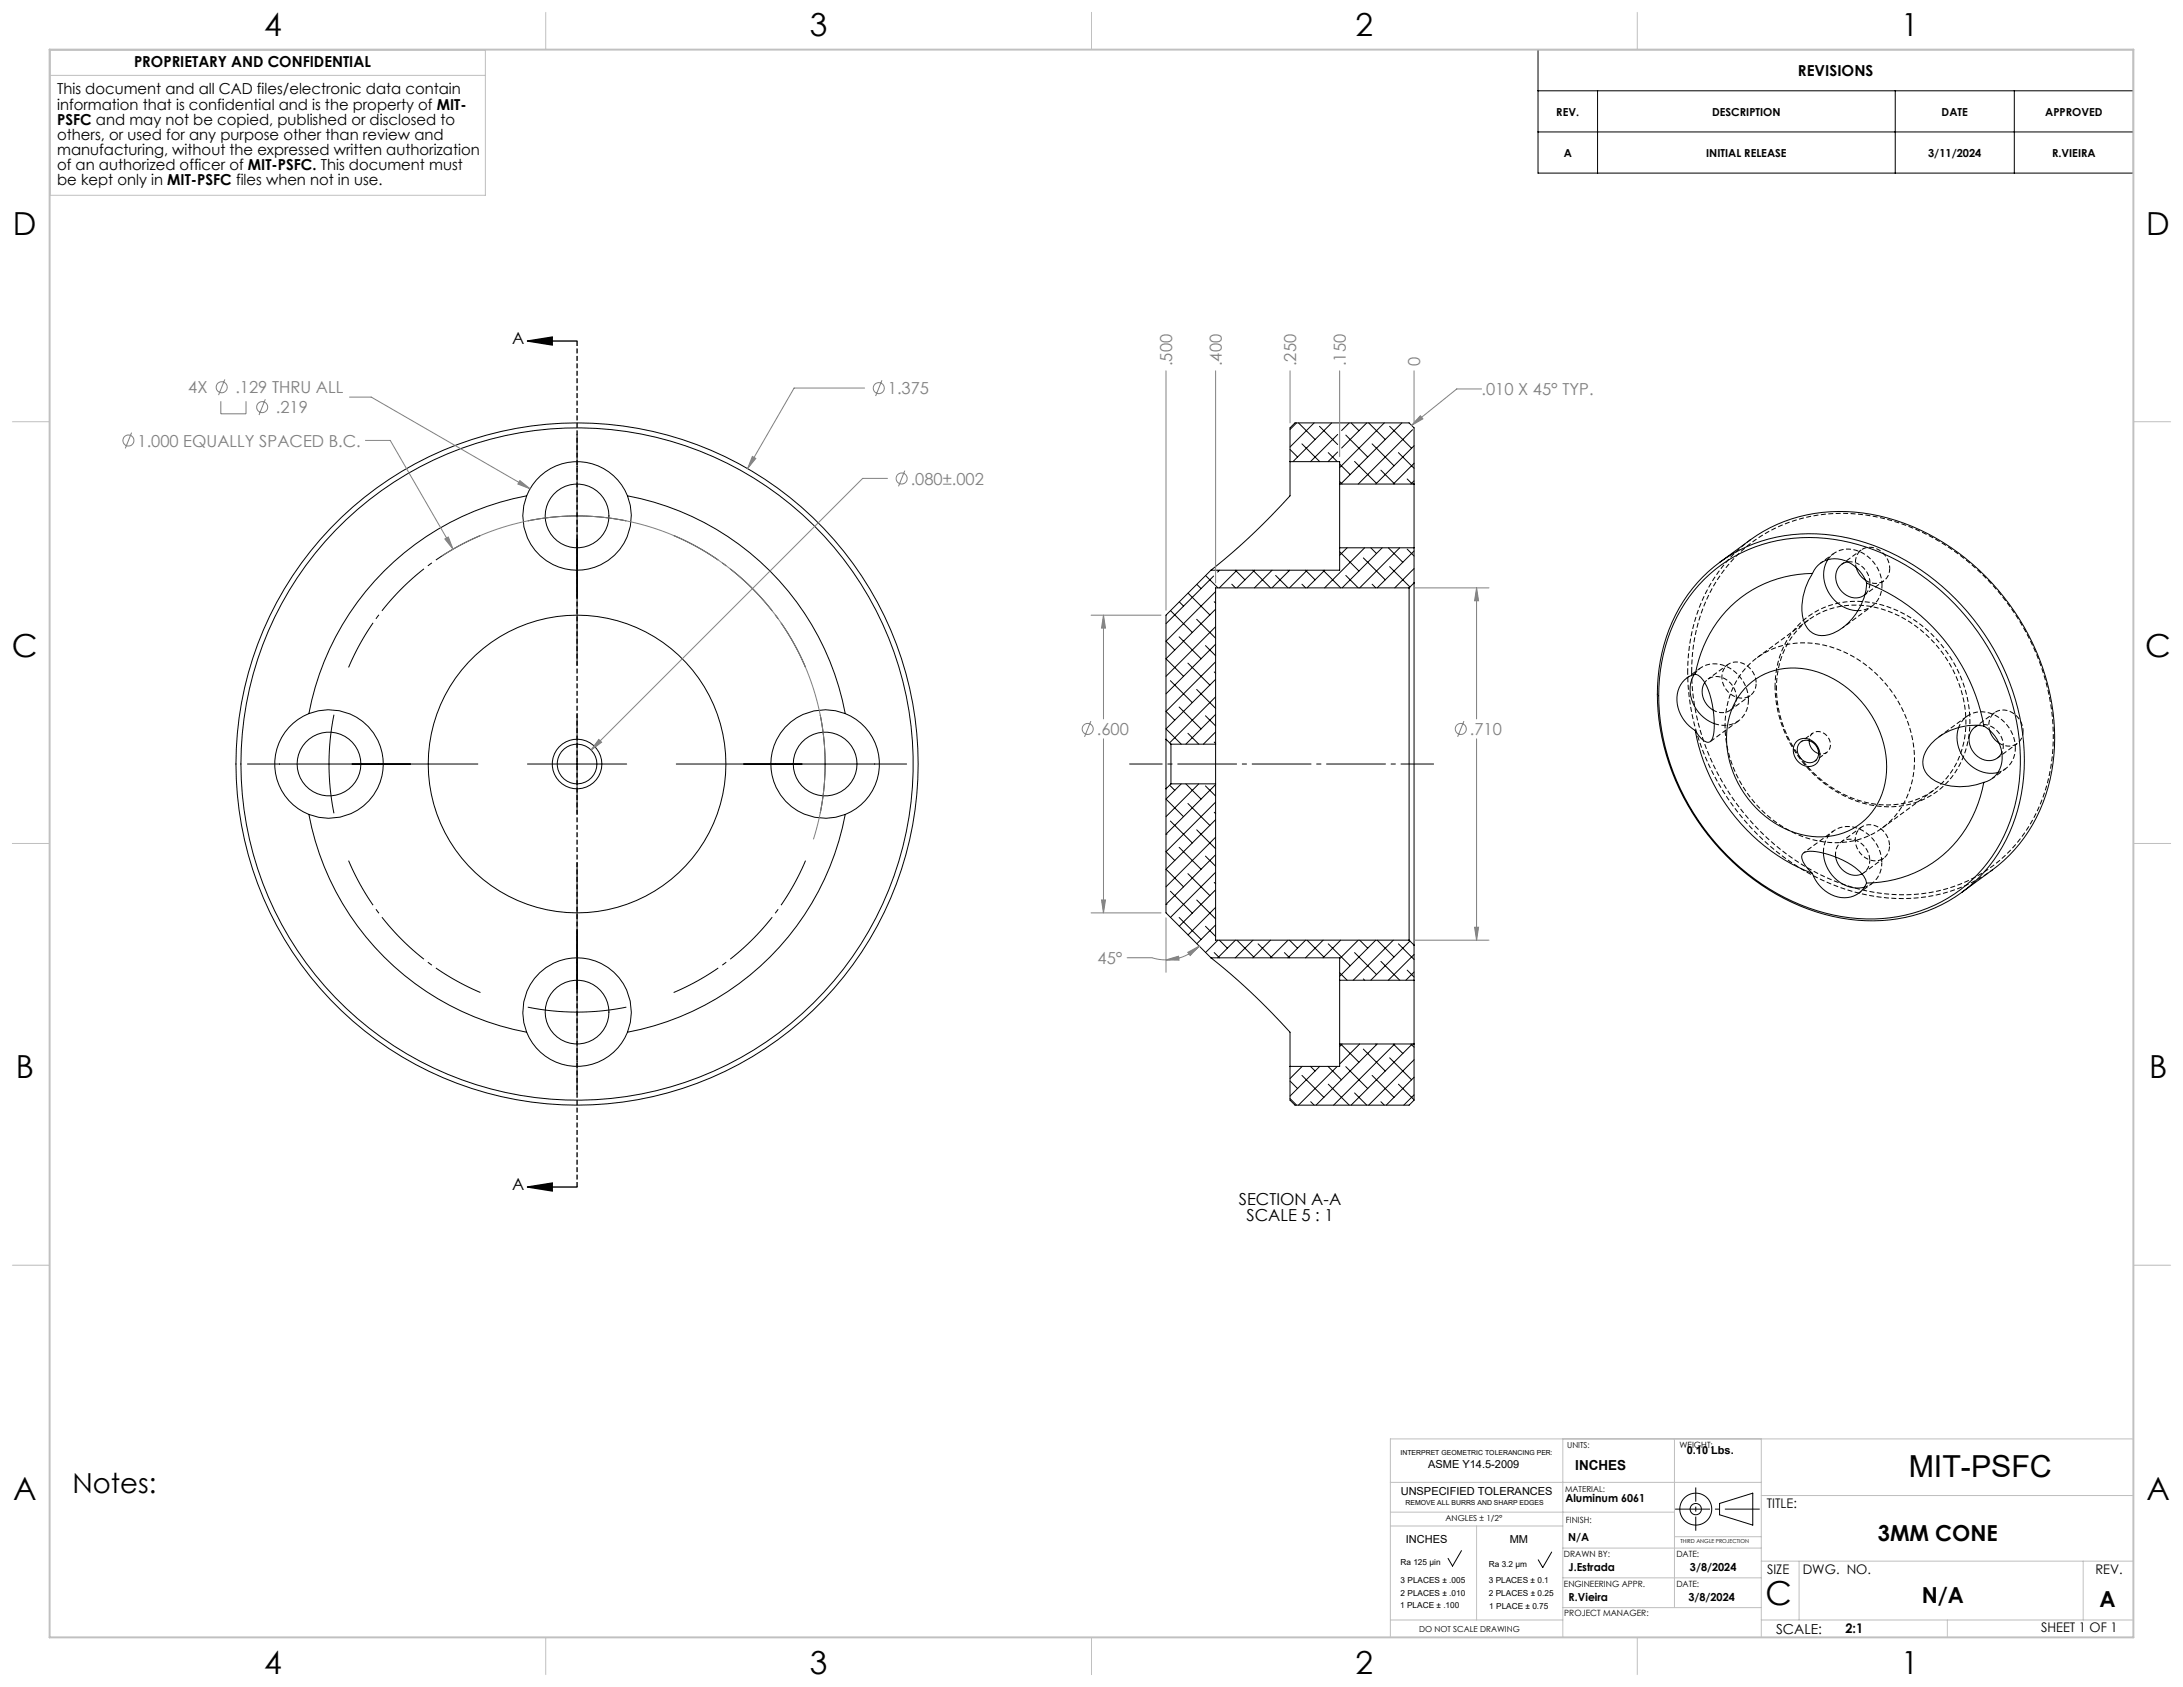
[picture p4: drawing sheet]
<svg xmlns="http://www.w3.org/2000/svg" width="559mm" height="432mm" viewBox="0 0 559 432" stroke-linecap="round" stroke-linejoin="round" font-family="sans-serif">
<defs><g id="words">
<text font-size="8.5" x="452" y="410.7">C</text>
<g font-size="8.1">
<text x="67.6" y="9.3">4</text>
<text x="207.3" y="9.3">3</text>
<text x="347" y="9.3">2</text>
<text x="486.7" y="9.3">1</text>
<text x="3.3" y="60.1">D</text>
<text x="549.4" y="60.1">D</text>
<text x="3" y="168">C</text>
<text x="549.1" y="168">C</text>
<text x="4" y="276">B</text>
<text x="550.1" y="276">B</text>
<text x="3.3" y="383.9">A</text>
<text x="549.4" y="383.9">A</text>
<text x="67.6" y="428.4">4</text>
<text x="207.3" y="428.4">3</text>
<text x="347" y="428.4">2</text>
<text x="486.7" y="428.4">1</text>
</g>
<text font-size="7.8" x="488.6" y="378.1">MIT-PSFC</text>
<text font-size="7.1" fill="#010000" x="18.5" y="382.1">Notes:</text>
<g font-size="5.6">
<text x="480.7" y="394.4">3MM CONE</text>
<text x="491.9" y="410.3">N/A</text>
<text x="537.4" y="411.4">A</text>
</g>
<g font-size="4.2">
<text x="131.1" y="88.1">A</text>
<text x="131.1" y="304.6">A</text>
<text x="317.1" y="308.3">SECTION A-A</text>
<text x="319.1" y="312.5">SCALE 5 : 1</text>
</g>
<g font-size="4.2" fill="#808080">
<text x="300.1" y="93.7" transform="rotate(-90 300.1 93.7)">.500</text>
<text x="312.8" y="93.7" transform="rotate(-90 312.8 93.7)">.400</text>
<text x="331.8" y="93.7" transform="rotate(-90 331.8 93.7)">.250</text>
<text x="344.5" y="93.7" transform="rotate(-90 344.5 93.7)">.150</text>
<text x="363.6" y="93.7" transform="rotate(-90 363.6 93.7)">0</text>
<text x="48.2" y="100.7">4X</text>
<text x="60.3" y="100.7">.129 THRU ALL</text>
<text x="227.3" y="100.9">1.375</text>
<text x="379.2" y="101.2">.010 X 45° TYP.</text>
<text x="70.6" y="105.8">.219</text>
<text x="35.2" y="114.3">1.000 EQUALLY SPACED B.C.</text>
<text x="233.1" y="124">.080±.002</text>
<text x="280.8" y="188.1">.600</text>
<text x="376.3" y="188.1">.710</text>
<text x="281" y="246.7">45°</text>
</g>
<g font-size="3.9">
<text x="34.3" y="17.3">PROPRIETARY AND CONFIDENTIAL</text>
<text x="460.2" y="19.4">REVISIONS</text>
<text x="14.6" y="24.2">This document and all CAD files/electronic data contain</text>
<text x="14.6" y="28.1">information that is confidential and is the property of MIT-</text>
<text x="14.6" y="31.9">PSFC and may not be copied, published or disclosed to</text>
<text x="14.6" y="35.8">others, or used for any purpose other than review and</text>
<text x="14.6" y="39.7">manufacturing, without the expressed written authorization</text>
<text x="14.6" y="43.6">of an authorized officer of MIT-PSFC. This document must</text>
<text x="14.6" y="47.5">be kept only in MIT-PSFC files when not in use.</text>
</g>
<g font-size="3.5">
<text x="403.2" y="376.3">INCHES</text>
<text x="454.6" y="418.1">SCALE:</text>
</g>
<g font-size="3.4">
<text x="452.3" y="386.1">TITLE:</text>
<text x="452.3" y="402.9">SIZE</text>
<text x="461.4" y="402.9">DWG. NO.</text>
<text x="536.4" y="402.9">REV.</text>
<text x="472.4" y="418.1">2:1</text>
<text x="522.5" y="417.8">SHEET 1 OF 1</text>
</g>
<g font-size="2.8">
<text x="398.4" y="29.6">REV.</text>
<text x="438.3" y="29.6">DESCRIPTION</text>
<text x="497" y="29.6">DATE</text>
<text x="523.5" y="29.6">APPROVED</text>
<text x="400.3" y="40.1">A</text>
<text x="436.7" y="40.1">INITIAL RELEASE</text>
<text x="493.6" y="40.1">3/11/2024</text>
<text x="525.3" y="40.1">R.VIEIRA</text>
<text x="365.6" y="375.7">ASME Y14.5-2009</text>
<text x="431.8" y="372.1">0.10 Lbs.</text>
<text x="358.6" y="382.5">UNSPECIFIED TOLERANCES</text>
<text x="400.7" y="384.4">Aluminum 6061</text>
<text x="359.9" y="395">INCHES</text>
<text x="386.4" y="395">MM</text>
<text x="401.4" y="394.3">N/A</text>
<text x="401.5" y="402.2">J.Estrada</text>
<text x="432.6" y="402.2">3/8/2024</text>
<text x="401.5" y="409.7">R.Vieira</text>
<text x="432.2" y="409.7">3/8/2024</text>
</g>
<g font-size="2.2">
<text x="429.9" y="370.7">WEIGHT:</text>
<text x="400.8" y="389.7">FINISH:</text>
<text x="400.3" y="398.4">DRAWN BY:</text>
<text x="429.1" y="398.4">DATE:</text>
<text x="400.3" y="406.1">ENGINEERING APPR.</text>
<text x="429.1" y="406.1">DATE:</text>
<text x="400.4" y="413.6">PROJECT MANAGER:</text>
</g>
<g font-size="2.1">
<text x="401.1" y="370.7">UNITS:</text>
<text x="400.7" y="381.8">MATERIAL:</text>
<text x="370" y="389.3">ANGLES ± 1/2°</text>
<text x="358.5" y="400.6">Ra 125 µin</text>
<text x="381.1" y="401">Ra 3.2 µm</text>
<text x="358.5" y="405.1">3 PLACES ± .005</text>
<text x="381.1" y="405.3">3 PLACES ± 0.1</text>
<text x="358.4" y="411.7">1 PLACE ± .100</text>
<text x="358.5" y="408.4">2 PLACES ± .010</text>
<text x="381.1" y="408.6">2 PLACES ± 0.25</text>
<text x="381.2" y="411.9">1 PLACE ± 0.75</text>
<text x="363.3" y="417.6">DO NOT SCALE DRAWING</text>
</g>
<g font-size="1.8">
<text x="358.5" y="372.4">INTERPRET GEOMETRIC TOLERANCING PER:</text>
<text x="359.8" y="385.1">REMOVE ALL BURRS AND SHARP EDGES</text>
</g>
<text font-size="1.4" x="430.1" y="395">THIRD ANGLE PROJECTION</text>
</g></defs>
<g fill="none" stroke="#000" stroke-width=".26">
<path d="M393.7 12.7h152.4v31.6h-152.4zM393.7 23.2h152.4M393.7 33.8h152.4M408.9 23.2v21.1M485.1 23.2v21.1M515.6 23.2v21.1M147.7 111.2v59M330.2 115.1l1.9 1.9M330.2 118.2v8.7a160.4 160.4 0 0 1-20.2 19.1M330.2 118.2h12.7v5.7M330.2 118.2v-8.7l1.3-1.3h29.2l1.3 1.3v14.4M331.9 108.2l-1.7 1.7"/>
<path d="M332.4 108.2l4.2 4.3M333.3 113.6l4.5 4.6M336.4 108.2l-6.2 6.2M337.8 109.1l4.6 4.7M340 115.9l2.3 2.3M340.9 108.2l-9.9 10M342.4 115.7l-2.5 2.5M342.4 111.2l-6.9 7M342.9 118.8l2.7 2.7M344.5 111.4l5.6 5.6M345.4 108.2l-2 2M345.9 108.2l2 2"/>
<path d="M346.7 118.1l5.7 5.6M349.9 108.2l-6.5 6.5M350.4 108.2l4.2 4.3M351.2 113.6l5.6 5.6M354.4 108.2l-11.5 11.5M355.7 109.1l5.6 5.6M358 115.9l4 4M358.8 108.2l-15.6 15.7M361.6 110l-13.9 13.9M362 114.1l-9.8 9.8M362 118.6l-5.3 5.3M134.8 126.9a13.9 13.9 0 0 0 12.9 19.1 13.9 13.9 0 0 0 12.9-19.1"/>
<path d="M134.8 126.9a69.8 69.8 0 0 0-55.7 55.8M134.8 126.9a13.9 13.9 0 0 1 12.9-8.7 13.9 13.9 0 0 1 12.9 8.7M135.1 133.3a63.5 63.5 0 0 1 25.2 0M160.6 126.9a69.9 69.9 0 0 1 55.8 55.8M342.9 123.3l.7 .6M342.9 123.9v16.3M342.9 123.9h19.1M353.5 120.3l3.5 3.6M360.2 122.6l1.3 1.3M362 123.1l-.9 .8M362 123.9v16.3M299.6 156.3l5.6 5.6"/>
<path d="M301.9 154.1l1.1 1M304.1 151.8l5.6 5.6M306.3 158.5l4.9 4.9M306.4 149.6l1 1.1M308.6 147.3l3.2 3.2M310 146l-11.5 11.5v31.7M310.7 147.4l-12.2 12.2M310.8 154l.4 .4M311.2 151.4l-12.7 12.7 2.2 2.3M311.2 155.9l-12.7 12.7 4.5 4.5M311.7 146l.2 .2M312.2 146l-.5 .4"/>
<path d="M315.3 149.5l.9 1M316.2 146l2.5 2.4M316.6 146l-4.5 4.5M320.7 146l4.5 4.5M321.1 146l-4.5 4.5M325.6 146l-4.5 4.5M326.5 147.3l3.2 3.2M329.7 146l.2 .2M330.1 146l-4.5 4.5M333.3 149.5l.9 1M334.2 146l2.4 2.4M334.6 146l-4.5 4.5"/>
<path d="M338.7 146l4.5 4.5M339.1 146l-4.5 4.5M342.9 141.2l5 5M342.9 140.2v5.8h-32.9M342.9 140.2h19.1M344.5 147.3l3.2 3.2M344.8 140.2l-1.9 1.9M349 142.8l5.6 5.6M349.3 140.2l-10.2 10.3M350.9 140.2l1.5 1.5M351.2 149.5l1 1M353.8 140.2l-10.2 10.3"/>
<path d="M355.4 140.2l3.7 3.7M355.7 145l5.2 5.2M358.3 140.2l-10.3 10.3M360.2 140.6l1.8 1.7M360.7 150.5v90.1M360.7 150.5h-49.5v40M362 141l-9.5 9.5M362 145.5l-5 5M362 149.2v92.7M362 149.2l-1.3 1.3M362 140.2v9M435.9 147.7a39.5 39.5 0 0 1 37.5-9.9 59.6 59.6 0 0 1 40.2 34.8 51.6 51.6 0 0 1 1.6 38.6 37.9 37.9 0 0 1-39.8 24.3 56.2 56.2 0 0 1-39.6-23.6 56.7 56.7 0 0 1-10.8-42.8 40.4 40.4 0 0 1 10.9-21.4z"/>
<path d="M436.2 148.3a39.1 39.1 0 0 1 37.3-9.5 58.9 58.9 0 0 1 40.3 37.3 49.2 49.2 0 0 1-.8 37.9 37.5 37.5 0 0 1-39.5 20.9 56.1 56.1 0 0 1-38.7-24.8 55 55 0 0 1-9-42.6 39.5 39.5 0 0 1 10.4-19.2zM440.2 143.9l7.8-5.7a40.5 40.5 0 0 1 35.2-5.6 60.3 60.3 0 0 1 41.1 43 47.2 47.2 0 0 1-5 37.1 37.3 37.3 0 0 1-9.3 10l-7.8 5.7M464 146.8a14.1 14.1 0 0 0-1.9 13.1 5.1 5.1 0 0 0 7.1 2.2 15.3 15.3 0 0 0 8.7-12.8M464 146.8a30.4 30.4 0 0 0-30 25.7M464 146.8a6.5 6.5 0 0 1 9.8-2.5l1.5 1.1 1.2 1.4 1.4 2.5M467.9 143.3a9 9 0 0 0 4.7 12.4l1.7 .5 1.3 .1M473 143.8a4 4 0 0 0-2.7 5.9 4.7 4.7 0 0 0 7.1 2.5M475.1 145.2l1 2 1.5 1.4M477.9 149.3a48.7 48.7 0 0 1 29.9 36.5M299.6 174.2l5.6 5.6M301.8 163l5.6 5.6M304.1 169.7l5.6 5.7"/>
<path d="M306.3 176.5l4.9 4.8M308.6 165.2l2.6 2.6M310.8 172l.4 .3M311.2 160.4l-12.7 12.7M311.2 164.9l-12.7 12.7M311.2 169.4l-12.7 12.7 2.2 2.2M311.2 173.9l-12.7 12.7 3.9 3.9M311.2 178.4l-11.8 11.7M433.7 172.6a9 9 0 0 0 4.7 12.5l.4 .1M434 172.5a4.8 4.8 0 0 1 2.9 3.1 22.1 22.1 0 0 1 1.4 13.5 1.16 1.16 0 0 1-1.4 .9 6.3 6.3 0 0 1-3-3M434 172.5a6.8 6.8 0 0 0-4.2 9.5l1.4 2.5 1.3 1.4 1.4 1.1M436.4 174.7a5.2 5.2 0 0 0 2.1 7.1"/>
<path d="M447.5 175.4a18.2 18.2 0 0 1 20.5-2.3 25.9 25.9 0 0 1 14.5 27.4 16.8 16.8 0 0 1-21.5 13.1 26 26 0 0 1-18.9-27.6 17.8 17.8 0 0 1 5.4-10.6zM63.4 195.6h58.9M79.1 182.7a13.9 13.9 0 0 1 19 12.9 13.9 13.9 0 0 1-19 12.9M79.1 182.7a13.9 13.9 0 0 0-8.8 12.9 13.9 13.9 0 0 0 8.8 12.9M85.5 182.9a63.5 63.5 0 0 0 0 25.3M135 195.6h25.4M147.7 182.9v25.4M173.1 195.6h59M209.9 182.9a63.5 63.5 0 0 1 0 25.3M216.4 182.7a13.9 13.9 0 0 0-19.1 12.9 13.9 13.9 0 0 0 19.1 12.9M216.4 182.7a13.9 13.9 0 0 1 8.7 12.9 13.9 13.9 0 0 1-8.7 12.9M298.5 189.2v12.7"/>
<path d="M298.5 189.2l1.2 1.3M299.7 190.5v10.1M299.7 190.5h11.5M301.8 181l5.6 5.6M304.1 187.7l2.8 2.8M308.6 183.2l2.6 2.6M310.8 189.9l.4 .4M311.2 182.9l-7.7 7.6M311.2 187.3l-3.2 3.2M311.2 190.5v10.1M433.9 187a48.7 48.7 0 0 0 30 36.5M460 189.7a3.8 3.8 0 0 1 5.8 2.9 3 3 0 0 1-1.7 3.4 3 3 0 0 1-3.7-.9 3.8 3.8 0 0 1-.4-5.4z"/>
<path d="M460.6 190.2a3 3 0 0 1 3.3-.3 3 3 0 0 1 1.6 2.9 2.46 2.46 0 0 1-1.7 2.4 2.46 2.46 0 0 1-2.8-1 3 3 0 0 1-.4-4zM463.1 189.6a3.5 3.5 0 0 0 2.4 3.3M501.4 186.2a9.1 9.1 0 0 0 9.5 11.6l.5-.1M506.4 185.7a4.2 4.2 0 0 0-1.6 6.3 4.6 4.6 0 0 0 6.8 1.7l.8-1.1M507.8 185.8a14.7 14.7 0 0 0-14.9 6.6 5.3 5.3 0 0 0 2.6 7.6 15.1 15.1 0 0 0 12.3 .3M507.8 185.8a9 9 0 0 1 3.8 11.7 5.9 5.9 0 0 1-3.8 2.8M509.3 186.9l1 2 1.4 1.3M79.1 208.5a69.8 69.8 0 0 0 55.7 55.7M216.4 208.5a69.9 69.9 0 0 1-55.8 55.7M298.5 213.5h.1M298.5 201.9v31.8l11.5 11.5M299.4 201l1.3 1.3"/>
<path d="M299.6 210.1l5.6 5.7M299.7 200.6l-1.2 1.3M299.7 200.6h11.5M301.8 216.9l5.6 5.6M302.4 200.6l-3.9 3.9 4.5 4.5M303.5 200.6l3.9 3.9M304.1 205.7l5.6 5.6M306.3 212.4l4.9 4.8M306.9 200.6l-8.4 8.4M308.6 219.1l2.6 2.6M308.6 201.2l2.6 2.6M310.8 207.9l.4 .4"/>
<path d="M311.2 200.8l-12.7 12.7M311.2 205.3l-12.7 12.7 2.2 2.3M311.2 209.8l-12.7 12.7 4.5 4.5M311.2 214.3l-12.7 12.7M311.2 218.8l-12.7 12.7M311.2 200.6v40h49.5M466.8 218.4a9.2 9.2 0 0 0 9.9 8.8l.6-.1M469.9 219.4a5.1 5.1 0 0 0 6.7 4.3M507.8 200.3a30.4 30.4 0 0 1-30 25.7M147.7 221v58.9M298.5 231.5h.1M299.6 228.1l5.6 5.6"/>
<path d="M301.8 234.8l5.6 5.7M304.1 223.6l5.6 5.6M306.3 230.4l4.9 4.8M308.6 237.1l2.6 2.6M310.8 225.9l.4 .3M311.2 223.3l-11.6 11.5M311.2 227.8l-9.3 9.3M311.2 232.2l-7.1 7.1M311.2 236.7l-4.8 4.8M463.9 223.5a7.4 7.4 0 0 1-2.7-4.3 1.67 1.67 0 0 1 2.1-1.3 21.8 21.8 0 0 1 12.8 5.2l1 1.1 .7 1.8M463.9 223.5a8.8 8.8 0 0 0 9.8 6.1 5.9 5.9 0 0 0 4.1-3.6M135.1 257.8a63.5 63.5 0 0 0 25.2 0"/>
<path d="M310 245.2a160.6 160.6 0 0 1 20.2 19v8.8M310 245.2h32.9v5.7M310.8 243.8l1.4 1.4M311.8 240.6l-3.2 3.2M312.1 240.6l2.1 2.1M316.2 240.6l-4.5 4.6M316.6 240.6l4.3 4.3M320.7 240.6l-4.5 4.6M322 241.6l3.6 3.6M325.2 240.6l-4.5 4.6M328.8 243.8l1.3 1.4M329.7 240.6l-4.5 4.6"/>
<path d="M330.1 240.6l2 2.1M334.2 240.6l-4.5 4.6M334.6 240.6l4.3 4.3M338.7 240.6l-4.5 4.6M340 241.6l5.6 5.6M342.9 249l1.9 1.9M342.9 250.9v16.3M342.9 250.9h19.1M343.2 240.6l-4.5 4.6M346.7 243.8l5.7 5.6M347.7 240.6l-4.8 4.8M348 240.6l2.1 2.1"/>
<path d="M349 250.6l.3 .3M352.2 240.6l-9.3 9.3M352.5 240.6l4.3 4.3M353.5 246.1l4.8 4.8M356.7 240.6l-10.3 10.3M358 241.6l4 4M360.2 248.3l1.8 1.8M360.7 240.6l1.3 1.3M360.9 240.9l-10 10M362 244.3l-6.6 6.6M362 248.8l-2.1 2.1M362 250.9v16.3"/>
<path d="M362 241.9v9M134.8 264.2a13.9 13.9 0 0 1 12.9-19 13.9 13.9 0 0 1 12.9 19M134.8 264.2a13.9 13.9 0 0 0 12.9 8.8 13.9 13.9 0 0 0 12.9-8.8M330.2 276.7l1.9 1.9M333.3 275.3l5.6 5.6M333.3 273l-3.1 3.1M335.5 273l1.1 1.1M337.8 273l-7.6 7.5M339.9 273l3.5 3.4M340 277.5l5.4 5.4M342.3 273l-9.9 9.9M342.9 267.2v5.8h-12.7"/>
<path d="M342.9 267.2h19.1M343.2 267.2l4.7 4.7M343.6 267.2l-.7 .6M344.5 273l5.6 5.6M346.7 279.7l3.2 3.2M348 267.2l-5.1 5.1M349 268.5l5.6 5.6M351.2 275.3l5.6 5.6M352.2 267.2l.2 .2M352.5 267.2l-15.6 15.7M355.7 270.8l5.6 5.6M356.7 267.2l2.4 2.4"/>
<path d="M357 267.2l-15.6 15.7M358 277.5l4 4M361.1 267.2l.9 .8M361.5 267.2l-15.6 15.7M362 271.3l-11.6 11.6M362 275.7l-7.2 7.2M362 267.2v14.4l-1.3 1.3h-29.2l-1.3-1.3v-8.6M330.2 281.2l1.7 1.7M335.5 282l.9 .9M353.5 282l.9 .9M362 280.2l-2.7 2.7M374.1 396.9l-2.3 4-1.1-2"/>
<path d="M397.2 397.3l-2.3 3.9-1.1-2M440.2 384.8l8.5-2.6v8.2l-8.5-2.7z"/>
<circle cx="147.7" cy="132.1" r="8.2"/>
<circle cx="84.2" cy="195.6" r="8.2"/>
<circle cx="147.7" cy="195.6" r="86"/>
<circle cx="147.7" cy="195.6" r="38.1"/>
<circle cx="147.7" cy="195.6" r="87.3"/>
<circle cx="147.7" cy="195.6" r="6.3"/>
<circle cx="147.7" cy="195.6" r="5.1"/>
<circle cx="211.2" cy="195.6" r="8.2"/>
<circle cx="147.7" cy="259.1" r="8.2"/>
<circle cx="434.1" cy="386.3" r="4.1"/>
<circle cx="434.1" cy="386.3" r="1.44"/>
</g>
<path d="M432 172a60.4 60.4 0 0 0 40.6 55.7 41.3 41.3 0 0 0 37.3-4.9l.1-.1M454.7 176.1a20.3 20.3 0 0 1 15.1-20.6 26 26 0 0 1 24.2 7.9 29.8 29.8 0 0 1 8.7 26.8 19.8 19.8 0 0 1-24.1 15.4 30.9 30.9 0 0 1-23.9-29.5M441.6 185.8a20.3 20.3 0 0 1 15-20.7 26 26 0 0 1 24.3 7.9 29.8 29.8 0 0 1 8.6 26.8 19.8 19.8 0 0 1-24.1 15.5 30.9 30.9 0 0 1-23.8-29.5M512.8 190.9a5.2 5.2 0 0 0-6.4-5.2" fill="none" stroke="#000" stroke-width=".26" stroke-dasharray="1.3 .6" stroke-dashoffset=".6" stroke-linecap="butt"/>
<path d="M448 138.2a40.7 40.7 0 0 0-15.9 31.6l-.1 2.2M454.4 175.7a31.8 31.8 0 0 0 24.1 30.3 20.6 20.6 0 0 0 25.7-19.7 31.8 31.8 0 0 0-24.1-31.9 20.6 20.6 0 0 0-25.7 19.7v1.6M438.5 181.8a3.8 3.8 0 0 0 4 .2 3.8 3.8 0 0 0 2-3.4M511.4 197.7a6.2 6.2 0 0 0 4.5-6.3M477.3 227.1a6.2 6.2 0 0 0 4.4-6.3" fill="none" stroke="#000" stroke-width=".26" stroke-dasharray="1.3 .6" stroke-dashoffset=".3" stroke-linecap="butt"/>
<g fill="none" stroke="#000" stroke-width=".26" stroke-dasharray="1.3 .6" stroke-dashoffset=".4" stroke-linecap="butt">
<path d="M469.3 141.7l-3.3 2.5M475.6 156.3a6.2 6.2 0 0 0 6.2-6.5M476.4 140.8l-5 3.7M477.2 152.4l5-3.7M435.2 171.1l-3.4 2.4M442.3 170.1l-5.1 3.7M443 181.7l5.1-3.7M510 199.3l3.4-2.5M510.6 182.4l-5.1 3.7M511.3 194l5.1-3.7M515.9 191.4a9.2 9.2 0 0 0-9.9-9.1 6 6 0 0 0-4.6 3.9M476.4 211.8l-5.1 3.7"/>
<path d="M475.8 228.6l3.4-2.5M476.6 223.7l.4-.2a3.8 3.8 0 0 0 1.6-3.3M477.1 223.4l5.1-3.7"/>
</g>
<path d="M463 158.7l-13.2 9.6M478.7 149.2a5.4 5.4 0 0 0-5.7-5.4M481.8 149.8a9.2 9.2 0 0 0-10-9.2 5.9 5.9 0 0 0-3.9 2.7M433 171.9a40.5 40.5 0 0 1 16.1-33.5 40.3 40.3 0 0 1 34.9-5.2 59.6 59.6 0 0 1 41 47.6 43.9 43.9 0 0 1-9 35.3 38.2 38.2 0 0 1-36.2 12.3 57.6 57.6 0 0 1-40.1-30.5 56.3 56.3 0 0 1-6.7-26M447.6 179.1a9.2 9.2 0 0 0-10-9.1 5.9 5.9 0 0 0-3.9 2.6M481.8 211.9l13.2-9.6" fill="none" stroke="#000" stroke-width=".26" stroke-dasharray="1.3 .6" stroke-dashoffset=".1" stroke-linecap="butt"/>
<path d="M471.6 160.7l7.6-5.6M463.1 189.6a2.46 2.46 0 0 1 1.8-2.3 2.46 2.46 0 0 1 2.7 1 2.72 2.72 0 0 1-.9 4.7l-1.2-.1M464 187.7l-3 2.2M464.6 194.8l3-2.2M469.3 212.7l-7.6 5.6" fill="none" stroke="#000" stroke-width=".26" stroke-dasharray="1.3 .6" stroke-dashoffset=".7" stroke-linecap="butt"/>
<path d="M512.4 192.6l.4-1.7" fill="none" stroke="#000" stroke-width=".26" stroke-dasharray="1.3 .6" stroke-dashoffset=".9" stroke-linecap="butt"/>
<path d="M477.4 152.2l.1-.1a3.9 3.9 0 0 0 1.2-2.9M478.6 220.2a5.2 5.2 0 0 0-6.6-5.1 3.8 3.8 0 0 0-2.1 4.3M481.7 220.8a9.2 9.2 0 0 0-9.9-9.1 6.3 6.3 0 0 0-5 6.7" fill="none" stroke="#000" stroke-width=".26" stroke-dasharray="1.3 .6" stroke-dashoffset="-.1" stroke-linecap="butt"/>
<path d="M483.7 145.5a5.2 5.2 0 0 0-6.6-5.1 3.9 3.9 0 0 0-2 4.8M444.5 178.6a5.2 5.2 0 0 0-6.6-5.2l-1 .7-.5 .6M517.9 187.1a5.2 5.2 0 0 0-6.6-5.1 3.9 3.9 0 0 0-2 4.9" fill="none" stroke="#000" stroke-width=".26" stroke-dasharray="1.3 .6" stroke-dashoffset=".5" stroke-linecap="butt"/>
<path d="M477.6 148.6a3.8 3.8 0 0 0 4 .4 3.8 3.8 0 0 0 2.1-3.5M511.7 190.2a3.8 3.8 0 0 0 4.1 .4 3.8 3.8 0 0 0 2.1-3.5" fill="none" stroke="#000" stroke-width=".26" stroke-dasharray="1.3 .6" stroke-dashoffset=".2" stroke-linecap="butt"/>
<path d="M437.8 189.8l7.2-5.3M438.8 185.2a6.3 6.3 0 0 0 8.8-6.1M503.5 183.3l-7.2 5.4" fill="none" stroke="#000" stroke-width=".26" stroke-dasharray="1.3 .6" stroke-linecap="butt"/>
<path d="M449.5 174.9a5.2 5.2 0 0 0-6.5-5.2 4.4 4.4 0 0 0-1.1 6.9 4.2 4.2 0 0 0 7.2 .2l.4-1.9M483.7 216.5a5.2 5.2 0 0 0-6.6-5.1 4.4 4.4 0 0 0-1 6.8 4.2 4.2 0 0 0 7.1 .2l.5-1.9" fill="none" stroke="#000" stroke-width=".26" stroke-dasharray="1.3 .6" stroke-dashoffset="-.2" stroke-linecap="butt"/>
<g fill="none" stroke="#808080" stroke-width=".26">
<path d="M57.6 97.1l-1.7 4M221.3 99.3h-18l-11.9 20.6M225.8 97.3l-1.7 4.1M298.5 94.9v61.3M311.2 94.9v54.3M330.2 94.9v13.3M342.9 94.9v22M362 94.9v13.3M379.2 99.6h-6.3l-11.6 9.3M33.7 110.7l-1.6 4.1M56.5 102.7v3.2h6.5v-3.2M67.9 102.2l-1.6 4"/>
<path d="M89.5 101.6h5.5l40.7 23.5M93.5 112.7h6.4l16.1 27.9M192.6 116.8l.9 .5-2.1 2.6zM363.6 106.4l.6 .8-2.9 1.7zM113.9 138l.9-.5 1.2 3.1zM133.1 123l2.6 2.1-3.1-1.2zM227.2 122.5h-6.4l-69.5 69.5M231.6 120.5l-1.6 4M113.3 142.2a63.5 63.5 0 0 1 73 2.9 63.5 63.5 0 0 1 21.9 69.7M279.3 157.5h17.9M282.5 157.5l.5 3.3h-1zM282.5 157.5v26.5"/>
<path d="M362 150.5h19.1M378 150.5l.5 3.3h-1zM378 150.5v33.5M153.3 189.3l.7 .7-2.7 2zM279.2 184.6l-1.6 4M282.5 189.1v44.6M374.7 184.6l-1.6 4M378 189.1v51.5M279.3 233.7h17.9M282 230.4h1l-.5 3.3zM298.5 234.9v14M377.5 237.3h1l-.5 3.3z"/>
<path d="M288.5 245.1h6.4l1.8 .5 1.8 .1M298.5 245.7l3.2-1 .1 1.1zM304 243.8l3-1.6-2.3 2.4zM307 242.2a12 12 0 0 1-8.5 3.5M362 240.6h19.1"/>
<circle cx="56.8" cy="99.1" r="1.41"/>
<circle cx="224.9" cy="99.3" r="1.41"/>
<circle cx="32.9" cy="112.8" r="1.41"/>
<circle cx="67.1" cy="104.2" r="1.41"/>
<circle cx="230.8" cy="122.5" r="1.41"/>
<circle cx="278.4" cy="186.6" r="1.41"/>
<circle cx="373.9" cy="186.6" r="1.41"/>
</g>
<path d="M123 137.1a63.5 63.5 0 0 0-33.8 33.7M206.2 170.8a63.5 63.5 0 0 0-33.8-33.7M89.2 220.3a63.5 63.5 0 0 0 33.8 33.7M172.4 254a63.5 63.5 0 0 0 33.8-33.7" fill="none" stroke="#000" stroke-width=".26" stroke-dasharray="15.2 1.3 1.3 1.3" stroke-dashoffset="2.2" stroke-linecap="butt"/>
<path d="M135 87.3l6.4-1v2zM135 87.3h12.7M135 303.8l6.4-1v2zM135 303.8h12.7" fill="none" stroke="#000" stroke-width=".35"/>
<path d="M367 195.6h-77.9" fill="none" stroke="#000" stroke-width=".26" stroke-dasharray="15.2 1.3 1.3 1.3" stroke-dashoffset="6.7" stroke-linecap="butt"/>
<path d="M147.7 87.3v216.5" fill="none" stroke="#000" stroke-width=".35" stroke-dasharray="1.3 .6" stroke-linecap="butt"/>
<path d="M428.8 386.3h21.7" fill="none" stroke="#000" stroke-width=".26" stroke-dasharray="15.2 1.3 1.3 1.3" stroke-dashoffset="6.3" stroke-linecap="butt"/>
<path d="M434.1 380.7v11.1" fill="none" stroke="#000" stroke-width=".26" stroke-dasharray="15.2 1.3 1.3 1.3" stroke-dashoffset="11.6" stroke-linecap="butt"/>
<g fill="none" stroke="#c0c0c0" stroke-width=".26">
<path d="M12.8 19.3h111.4M12.8 12.9h111.4v37.1h-111.4zM139.7 3.2v9.5M279.4 3.2v9.5M419.1 3.2v9.5M3.2 107.9h9.5M546.1 107.9h9.5M3.2 215.9h9.5M546.1 215.9h9.5M3.2 323.8h9.5M546.1 323.8h9.5M355.9 379.4h94.9"/>
<path d="M400 368.3v50.8M428.6 368.3v43.2M450.8 368.3v50.8M546.1 368.3h-190.2v50.8M355.9 390.6h44.1M355.9 387h72.7M378 390.6v24.1M400 396.2h50.8M428.6 393.3h22.2M450.8 399.6h95.3M450.8 382.8h95.3M460.5 399.6v15.1"/>
<path d="M533.3 399.6v15.1M139.7 419.1v9.5M279.4 419.1v9.5M355.9 414.7h44.1M400 403.9h50.8M400 411.5h50.8M419.1 419.1v9.5M450.8 414.7h95.3M498.5 414.7v4.4"/>
</g>
<path d="M12.7 12.7h533.4v406.4h-533.4z" fill="none" stroke="#c0c0c0" stroke-width=".5"/>
<path d="M135 87.3l6.4-1v2zM135 303.8l6.4-1v2z" fill="#000"/>
<path d="M192.6 116.8l-1.2 3.1 2.1-2.6zM153.3 189.3l-2 2.7 2.7-2zM113.9 138l2.1 2.6-1.2-3.1zM133.1 123l-.5 .9 3.1 1.2zM298.5 245.7l3.2-1 .1 1.1zM304 243.8l3-1.6-2.3 2.4zM282.5 157.5l.5 3.3h-1zM282 230.4h1l-.5 3.3zM363.6 106.4l.6 .8-2.9 1.7zM378 150.5l.5 3.3h-1zM377.5 237.3h1l-.5 3.3z" fill="#808080"/>
<use href="#words"/>
</svg>
